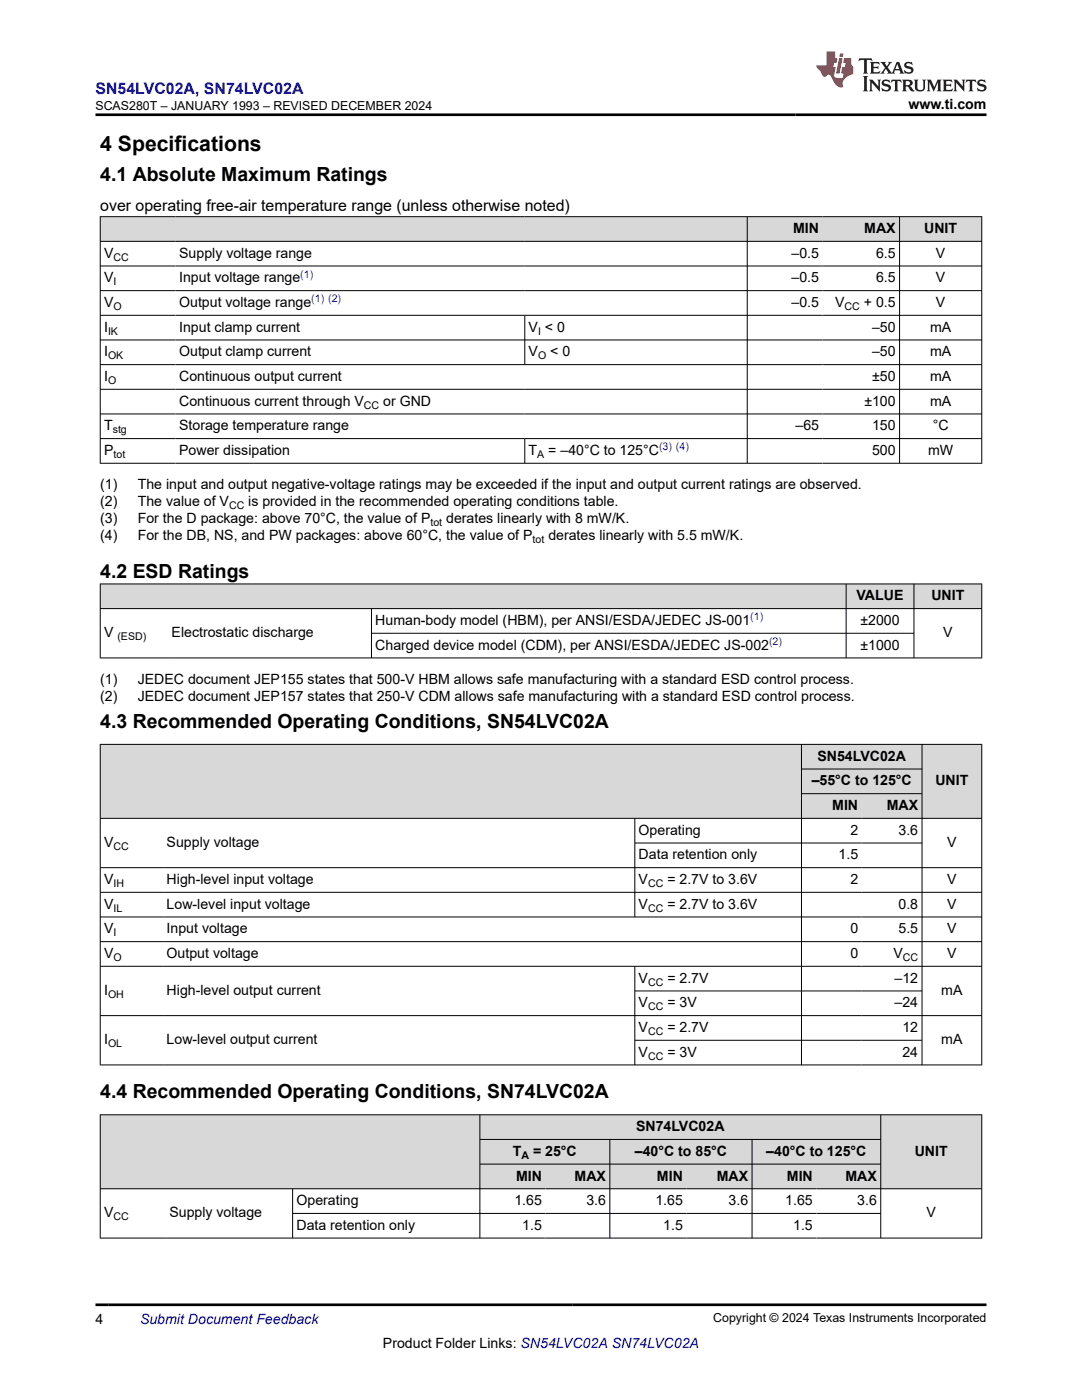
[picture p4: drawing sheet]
<svg xmlns="http://www.w3.org/2000/svg" width="216mm" height="279mm" viewBox="0 0 216 279" stroke-linecap="round" stroke-linejoin="round" font-family="sans-serif">
<defs><g id="words">
<text font-size="4.2" x="20" y="30.2">4 Specifications</text>
<g font-size="3.9">
<text x="20" y="36">4.1 Absolute Maximum Ratings</text>
<text x="20" y="115.3">4.2 ESD Ratings</text>
<text x="20" y="145.2">4.3 Recommended Operating Conditions, SN54LVC02A</text>
<text x="20" y="219.2">4.4 Recommended Operating Conditions, SN74LVC02A</text>
</g>
<text font-size="3.2" fill="#00f" x="19" y="18.7">SN54LVC02A, SN74LVC02A</text>
<text font-size="3.2" x="20" y="42.2">over operating free-air temperature range (unless otherwise noted)</text>
<g font-size="2.8">
<text x="181.3" y="21.8">www.ti.com</text>
<text x="158.3" y="46.5">MIN</text>
<text x="172.5" y="46.5">MAX</text>
<text x="184.4" y="46.5">UNIT</text>
<text x="20.8" y="51.4">V</text>
<text x="35.8" y="51.4">Supply voltage range</text>
<text x="158" y="51.4">–0.5</text>
<text x="174.8" y="51.4">6.5</text>
<text x="186.8" y="51.4">V</text>
<text x="20.8" y="56.4">V</text>
<text x="35.8" y="56.4">Input voltage range</text>
<text x="158" y="56.4">–0.5</text>
<text x="174.8" y="56.4">6.5</text>
<text x="186.8" y="56.4">V</text>
<text x="20.8" y="61.3">V</text>
<text x="35.8" y="61.3">Output voltage range</text>
<text x="158" y="61.3">–0.5</text>
<text x="166.7" y="61.3">V</text>
<text x="172.4" y="61.3">+ 0.5</text>
<text x="186.8" y="61.3">V</text>
<text x="20.8" y="66.2">I</text>
<text x="20.8" y="71.1">I</text>
<text x="35.8" y="66.2">Input clamp current</text>
<text x="35.8" y="71.1">Output clamp current</text>
<text x="105.5" y="66.2">V &lt; 0</text>
<text x="105.5" y="71.1">V</text>
<text x="109.8" y="71.1">&lt; 0</text>
<text x="174" y="66.2">–50</text>
<text x="174" y="71.1">–50</text>
<text x="185.6" y="66.2">mA</text>
<text x="185.6" y="71.1">mA</text>
<text x="20.8" y="76">I</text>
<text x="35.8" y="76">Continuous output current</text>
<text x="174" y="76">±50</text>
<text x="185.6" y="76">mA</text>
<text x="35.8" y="81">Continuous current through V</text>
<text x="76.5" y="81">or GND</text>
<text x="172.5" y="81">±100</text>
<text x="185.6" y="81">mA</text>
<text x="20.8" y="85.9">T</text>
<text x="35.8" y="85.9">Storage temperature range</text>
<text x="158.7" y="85.9">–65</text>
<text x="174" y="85.9">150</text>
<text x="186.1" y="85.9">°C</text>
<text x="20.8" y="90.8">P</text>
<text x="35.8" y="90.8">Power dissipation</text>
<text x="105.5" y="90.8">T</text>
<text x="109.4" y="90.8">= –40°C to 125°C</text>
<text x="174" y="90.8">500</text>
<text x="185.2" y="90.8">mW</text>
<text x="20" y="97.6">(1)</text>
<text x="20" y="101">(2)</text>
<text x="27.5" y="97.6">The input and output negative-voltage ratings may be exceeded if the input and output current ratings are observed.</text>
<text x="27.5" y="101">The value of V</text>
<text x="49.5" y="101">is provided in the recommended operating conditions table.</text>
<text x="20" y="104.4">(3)</text>
<text x="20" y="107.8">(4)</text>
<text x="27.5" y="107.8">For the DB, NS, and PW packages: above 60°C, the value of P</text>
<text x="27.5" y="104.4">For the D package: above 70°C, the value of P</text>
<text x="89" y="104.4">derates linearly with 8 mW/K.</text>
<text x="109.4" y="107.8">derates linearly with 5.5 mW/K.</text>
<text x="170.9" y="119.8">VALUE</text>
<text x="185.8" y="119.8">UNIT</text>
<text x="74.9" y="124.7">Human-body model (HBM), per ANSI/ESDA/JEDEC JS-001</text>
<text x="171.7" y="124.7">±2000</text>
<text x="20.8" y="127.2">V</text>
<text x="34.2" y="127.2">Electrostatic discharge</text>
<text x="74.9" y="129.7">Charged device model (CDM), per ANSI/ESDA/JEDEC JS-002</text>
<text x="171.7" y="129.7">±1000</text>
<text x="188.2" y="127.2">V</text>
<text x="20" y="136.5">(1)</text>
<text x="27.5" y="136.5">JEDEC document JEP155 states that 500-V HBM allows safe manufacturing with a standard ESD control process.</text>
<text x="20" y="139.8">(2)</text>
<text x="27.5" y="139.8">JEDEC document JEP157 states that 250-V CDM allows safe manufacturing with a standard ESD control process.</text>
<text x="163.1" y="151.8">SN54LVC02A</text>
<text x="162" y="156.7">–55°C to 125°C</text>
<text x="166.1" y="161.7">MIN</text>
<text x="176.9" y="161.7">MAX</text>
<text x="186.6" y="156.7">UNIT</text>
<text x="127.4" y="166.6">Operating</text>
<text x="169.7" y="166.6">2</text>
<text x="179.3" y="166.6">3.6</text>
<text x="20.8" y="169.1">V</text>
<text x="33.3" y="169.1">Supply voltage</text>
<text x="127.4" y="171.5">Data retention only</text>
<text x="167.3" y="171.5">1.5</text>
<text x="189" y="169.1">V</text>
<text x="20.8" y="176.4">V</text>
<text x="33.3" y="176.4">High-level input voltage</text>
<text x="127.4" y="176.4">V</text>
<text x="133.2" y="176.4">= 2.7V to 3.6V</text>
<text x="169.7" y="176.4">2</text>
<text x="189" y="176.4">V</text>
<text x="20.8" y="181.4">V</text>
<text x="33.3" y="181.4">Low-level input voltage</text>
<text x="127.4" y="181.4">V</text>
<text x="133.2" y="181.4">= 2.7V to 3.6V</text>
<text x="179.3" y="181.4">0.8</text>
<text x="189" y="181.4">V</text>
<text x="20.8" y="186.3">V</text>
<text x="20.8" y="191.2">V</text>
<text x="33.3" y="186.3">Input voltage</text>
<text x="33.3" y="191.2">Output voltage</text>
<text x="169.7" y="186.3">0</text>
<text x="169.7" y="191.2">0</text>
<text x="178.3" y="191.2">V</text>
<text x="179.3" y="186.3">5.5</text>
<text x="189" y="186.3">V</text>
<text x="189" y="191.2">V</text>
<text x="127.4" y="196.1">V</text>
<text x="133.2" y="196.1">= 2.7V</text>
<text x="178.5" y="196.1">–12</text>
<text x="20.8" y="198.6">I</text>
<text x="33.3" y="198.6">High-level output current</text>
<text x="127.4" y="201">V</text>
<text x="133.2" y="201">= 3V</text>
<text x="178.5" y="201">–24</text>
<text x="187.8" y="198.6">mA</text>
<text x="20.8" y="208.4">I</text>
<text x="33.3" y="208.4">Low-level output current</text>
<text x="127.4" y="206">V</text>
<text x="133.2" y="206">= 2.7V</text>
<text x="180.1" y="206">12</text>
<text x="187.8" y="208.4">mA</text>
<text x="127.4" y="210.9">V</text>
<text x="133.2" y="210.9">= 3V</text>
<text x="180.1" y="210.9">24</text>
<text x="126.9" y="225.8">SN74LVC02A</text>
<text x="102.3" y="230.7">T</text>
<text x="106.4" y="230.7">= 25°C</text>
<text x="126.7" y="230.7">–40°C to 85°C</text>
<text x="152.9" y="230.7">–40°C to 125°C</text>
<text x="182.5" y="230.7">UNIT</text>
<text x="103" y="235.6">MIN</text>
<text x="114.6" y="235.6">MAX</text>
<text x="131.1" y="235.6">MIN</text>
<text x="143" y="235.6">MAX</text>
<text x="157" y="235.6">MIN</text>
<text x="168.7" y="235.6">MAX</text>
<text x="20.8" y="243">V</text>
<text x="33.8" y="243">Supply voltage</text>
<text x="59.2" y="240.5">Operating</text>
<text x="59.2" y="245.4">Data retention only</text>
<text x="102.6" y="240.5">1.65</text>
<text x="104.2" y="245.4">1.5</text>
<text x="117" y="240.5">3.6</text>
<text x="130.8" y="240.5">1.65</text>
<text x="132.3" y="245.4">1.5</text>
<text x="145.4" y="240.5">3.6</text>
<text x="156.7" y="240.5">1.65</text>
<text x="158.3" y="245.4">1.5</text>
<text x="171.1" y="240.5">3.6</text>
<text x="184.9" y="243">V</text>
<text x="19" y="264.2">4</text>
<text x="76.4" y="269">Product Folder Links: SN54LVC02A SN74LVC02A</text>
</g>
<text font-size="2.8" fill="#00f" x="27.9" y="264.2">Submit Document Feedback</text>
<g font-size="2.5">
<text x="19" y="21.9">SCAS280T – JANUARY 1993 – REVISED DECEMBER 2024</text>
<text x="142.3" y="263.9">Copyright © 2024 Texas Instruments Incorporated</text>
</g>
<g font-size="2.1">
<text x="22.6" y="52">CC</text>
<text x="22.6" y="56.9">I</text>
<text x="22.6" y="61.8">O</text>
<text x="168.5" y="61.8">CC</text>
<text x="21.6" y="66.8">IK</text>
<text x="21.6" y="71.7">OK</text>
<text x="107.4" y="66.8">I</text>
<text x="107.4" y="71.7">O</text>
<text x="21.6" y="76.6">O</text>
<text x="72.6" y="81.5">CC</text>
<text x="22.5" y="86.4">stg</text>
<text x="22.6" y="91.4">tot</text>
<text x="107.2" y="91.4">A</text>
<text x="45.7" y="101.6">CC</text>
<text x="85.9" y="104.9">tot</text>
<text x="106.3" y="108.3">tot</text>
<text x="23.4" y="127.8">(ESD)</text>
<text x="22.6" y="169.6">CC</text>
<text x="22.6" y="177">IH</text>
<text x="129.3" y="177">CC</text>
<text x="22.6" y="181.9">IL</text>
<text x="129.3" y="181.9">CC</text>
<text x="22.6" y="186.8">I</text>
<text x="22.6" y="191.8">O</text>
<text x="180.2" y="191.8">CC</text>
<text x="129.3" y="196.7">CC</text>
<text x="21.6" y="199.1">OH</text>
<text x="129.3" y="201.6">CC</text>
<text x="21.6" y="209">OL</text>
<text x="129.3" y="206.5">CC</text>
<text x="129.3" y="211.4">CC</text>
<text x="104.1" y="231.2">A</text>
<text x="22.6" y="243.5">CC</text>
</g>
<g font-size="2.1" fill="#00f">
<text x="59.9" y="55.4">(1)</text>
<text x="62.1" y="60.3">(1) (2)</text>
<text x="131.5" y="89.9">(3) (4)</text>
<text x="149.7" y="123.8">(1)</text>
<text x="153.5" y="128.7">(2)</text>
</g>
</g></defs>
<g fill="#d8d8d8">
<path d="M20 43.2h175.9v5h-175.9z" fill-rule="evenodd"/>
<path d="M20.1 43.3h14.9v4.8h-14.9z" fill-rule="evenodd"/>
<path d="M35 43.3h69.7v4.8h-69.7z" fill-rule="evenodd"/>
<path d="M104.7 43.3h44.3v4.8h-44.3z" fill-rule="evenodd"/>
<path d="M149.2 43.3h15v4.8h-15z" fill-rule="evenodd"/>
<path d="M164.2 43.3h15.2v4.8h-15.2z" fill-rule="evenodd"/>
<path d="M179.6 43.3h16.2v4.8h-16.2z" fill-rule="evenodd"/>
</g>
<g fill="none" stroke="#000" stroke-width=".2">
<path d="M19.9 43.2h176.1M19.9 48.2h176.1M19.9 53.1h176.1M19.9 58h176.1M20 43.2v49.3M149.1 43.2v49.3M179.5 43.2v49.3M195.9 43.2v49.3M19.9 62.9h176.1M19.9 67.8h176.1M19.9 72.8h176.1M19.9 77.7h176.1"/>
<path d="M104.7 62.9v9.9M19.9 82.6h176.1M19.9 87.5h176.1M19.9 92.5h176.1M104.7 87.5v5"/>
</g>
<g fill="#d8d8d8">
<path d="M20 116.5h175.9v5h-175.9z" fill-rule="evenodd"/>
<path d="M20.1 116.6h148.7v4.8h-148.7z" fill-rule="evenodd"/>
<path d="M168.9 116.6h13.4v4.8h-13.4z" fill-rule="evenodd"/>
<path d="M182.4 116.6h13.4v4.8h-13.4z" fill-rule="evenodd"/>
</g>
<path d="M19.9 116.5h176.1M20 116.5v14.9M168.8 116.5v14.9M182.4 116.5v14.9M195.9 116.5v14.9M19.9 121.5h176.1M19.9 131.3h176.1M74.1 121.5v9.9M74.1 126.4h108.3" fill="none" stroke="#000" stroke-width=".2"/>
<g fill="#d8d8d8">
<path d="M20 148.6h175.9v4.9h-175.9z" fill-rule="evenodd"/>
<path d="M20.1 148.6h139.8v14.7h-139.8z" fill-rule="evenodd"/>
<path d="M160 148.6h23.9v4.8h-23.9z" fill-rule="evenodd"/>
<path d="M184 148.6h11.8v14.7h-11.8z" fill-rule="evenodd"/>
<path d="M160 153.5h23.9v4.8h-23.9z" fill-rule="evenodd"/>
<path d="M160 158.5h12v4.8h-12z" fill-rule="evenodd"/>
<path d="M172 158.5h11.9v4.8h-11.9z" fill-rule="evenodd"/>
</g>
<g fill="none" stroke="#000" stroke-width=".2">
<path d="M19.9 148.6h176.1M20 148.5v64.1M159.9 148.5v64.1M159.9 153.5h24.1M159.9 158.4h24.1M184 148.5v64.1M195.9 148.5v64.1M19.9 163.3h176.1M19.9 173.2h176.1M19.9 178.1h176.1M126.7 163.3v19.8M126.7 168.2h57.3"/>
<path d="M19.9 183h176.1M19.9 187.9h176.1M19.9 192.8h176.1M126.7 192.8v19.8M126.7 197.8h57.3M19.9 202.7h176.1M19.9 212.5h176.1M126.7 207.6h57.3"/>
</g>
<g fill="#d8d8d8">
<path d="M20 222.5h175.9v4.9h-175.9z" fill-rule="evenodd"/>
<path d="M20.1 222.5h75.6v14.7h-75.6z" fill-rule="evenodd"/>
<path d="M95.8 222.5h79.9v4.8h-79.9z" fill-rule="evenodd"/>
<path d="M175.8 222.5h20v14.7h-20z" fill-rule="evenodd"/>
<path d="M95.8 227.5h25.8v4.8h-25.8z" fill-rule="evenodd"/>
<path d="M121.7 227.5h28.3v4.8h-28.3z" fill-rule="evenodd"/>
<path d="M150.1 227.5h25.6v4.8h-25.6z" fill-rule="evenodd"/>
<path d="M95.8 232.4h13v4.8h-13z" fill-rule="evenodd"/>
<path d="M108.8 232.4h12.8v4.8h-12.8z" fill-rule="evenodd"/>
<path d="M121.7 232.4h15.3v4.8h-15.3z" fill-rule="evenodd"/>
<path d="M137 232.4h13v4.8h-13z" fill-rule="evenodd"/>
<path d="M150.1 232.4h12.8v4.8h-12.8z" fill-rule="evenodd"/>
<path d="M162.9 232.4h12.8v4.8h-12.8z" fill-rule="evenodd"/>
</g>
<g fill="none" stroke="#000" stroke-width=".2">
<path d="M19.9 222.5h176.1M19.9 237.2h176.1M20 222.4v24.7M58.4 237.2v9.9M95.8 222.4v24.7M95.8 227.4h80M95.8 232.3h80M121.7 227.4v19.7M150.1 227.4v19.7M175.7 222.4v24.7M195.9 222.4v24.7M19.9 247.1h176.1"/>
<path d="M58.4 242.2h117.4"/>
</g>
<path d="M171.5 11.6l-.2 .6 .5-.2h.6v.1v2.2l-.2 .4h1l-.2-.4v-2.2v-.1h.5l.6 .2-.2-.6zM173.6 12.4l.2 .3v1.6l-.2 .4h1.9l.1-.6a1.08 1.08 0 0 1-1.3 .2v-.7h.6l.4 .2v-.7l-.4 .2h-.6v-.5l.2-.2a1 1 0 0 1 1 .3l-.1-.5zM175.7 12.4l.9 1.1-1 1.2h.9l-.2-.2 .5-.8 .4 .8-.2 .2h1.6l-.2-.2 .2-.5h.9l.1 .5-.1 .2h.9l-.2-.4-.8-1.9h-.5l-.9 2.1-.9-1.1 .9-1h-.8l.2 .2-.4 .6-.4-.6 .2-.2zM179 12.8l.4 1h-.7zM180.7 12.5a.65 .65 0 0 0-.2 .7 .65 .65 0 0 0 .6 .5l.6 .1 .1 .3a.79 .79 0 0 1-.7 .4 .79 .79 0 0 1-.7-.5l.1 .7 .2-.1a.93 .93 0 0 0 1.1 0 .93 .93 0 0 0 .4-.9 1.46 1.46 0 0 0-1.2-.6l-.1-.3a1.09 1.09 0 0 1 1.2 .2l-.2-.6-.1 .1-.5-.2zM172.2 15.2l.2 .4v2.2l-.2 .4h1l-.2-.4v-2.2l.2-.4zM173.4 15.9l.2 .4v1.5l-.2 .4h.8l-.3-.4 .1-1.3 1.6 1.8v-2l.2-.4h-.7l.1 .2 .1 1.1-1.2-1.3zM176.2 16a.65 .65 0 0 0-.2 .8 .65 .65 0 0 0 .6 .4l.6 .2 .1 .2a.79 .79 0 0 1-.7 .4 .79 .79 0 0 1-.7-.5l.1 .7 .2-.1a.93 .93 0 0 0 1.1 .1 .93 .93 0 0 0 .4-1 1.46 1.46 0 0 0-1.2-.5l-.1-.4a1.09 1.09 0 0 1 1.2 .2l-.1-.6-.2 .1-.5-.1zM177.9 15.9l-.1 .6a.63 .63 0 0 1 .8-.3v1.6l-.3 .4h1l-.2-.4v-1.6a.66 .66 0 0 1 .8 .3l-.1-.6zM180 15.9l.2 .4v1.5l-.2 .4h1l-.2-.2-.1-.7h.5l.1 .2a.79 .79 0 0 0 1.2 .6l-1-.9a.61 .61 0 0 0 .6-.6 .61 .61 0 0 0-.5-.7zM180.8 16.2h.1a.47 .47 0 0 1 .5 .1 .47 .47 0 0 1 .1 .5l-.1 .1-.7 .1zM182.3 15.9l.2 .2a2.27 2.27 0 0 0 .4 2 1.04 1.04 0 0 0 1.7-.7v-1.3l.2-.2h-.8l.2 .4v1.1a.6 .6 0 0 1-.6 .6 .6 .6 0 0 1-.6-.6v-1.1l.3-.4zM184.9 15.9l.2 .4v1.5l-.2 .4h.8l-.3-.4v-1.4l.9 1.9 .9-1.9v1.4l-.3 .4h1l-.2-.4v-1.5l.2-.4h-.8l-.7 1.5-.6-1.5zM188.1 15.9l.2 .4v1.5l-.2 .4h1.9l.1-.6a1.09 1.09 0 0 1-1.3 .2v-.7h.6l.4 .2v-.6l-.4 .2h-.6v-.6l.2-.1a1.01 1.01 0 0 1 1 .3l-.1-.6zM190.2 15.9l.3 .4v1.5l-.3 .4h.8l-.2-.4v-1.3l1.6 1.8v-2l.2-.4h-.7l.2 .2v1.1l-1.2-1.3zM192.8 15.9l-.1 .6a.63 .63 0 0 1 .8-.3v1.6l-.3 .4h1l-.2-.4v-1.6a.66 .66 0 0 1 .8 .3l-.1-.6zM195.2 16a.65 .65 0 0 0-.2 .8 .65 .65 0 0 0 .6 .4l.6 .2 .2 .2a.79 .79 0 0 1-.7 .4 .79 .79 0 0 1-.7-.5l.1 .7 .2-.1a.93 .93 0 0 0 1 .1 .93 .93 0 0 0 .5-1 1.46 1.46 0 0 0-1.3-.5v-.4a1.09 1.09 0 0 1 1.2 .2l-.2-.6-.2 .1-.5-.1z" fill="#231f20"/>
<path d="M164.9 10.3v2.7h-2l.1 .4 .8 1a.95 .95 0 0 0 1 .9 .59 .59 0 0 1 .5-.4 .59 .59 0 0 1 .5 .3l.4 .8a1.59 1.59 0 0 0 2.1 1.4 1.61 1.61 0 0 1 1-2.3l1-.3-.1-1.5a1.59 1.59 0 0 1-.3-1.7h-1.5l-.2 .9h.6l-.2 .9h-.5l-.2 .9v.3l.4 .1-.1 .9h-.7a.73 .73 0 0 1-1-.7l.3-1.5h-.5l.1-.9h.5l.2-.9h-.5v-1.3zM167.4 11.6l-.6 3.1h.7l.6-3.1zM167.6 10.7l-.1 .6h.7l.1-.6z" fill="#ed1c24"/>
<path d="M19 22.9h177.8M19 260.4h177.8" fill="none" stroke="#000" stroke-width=".53"/>
<use href="#words"/>
</svg>
